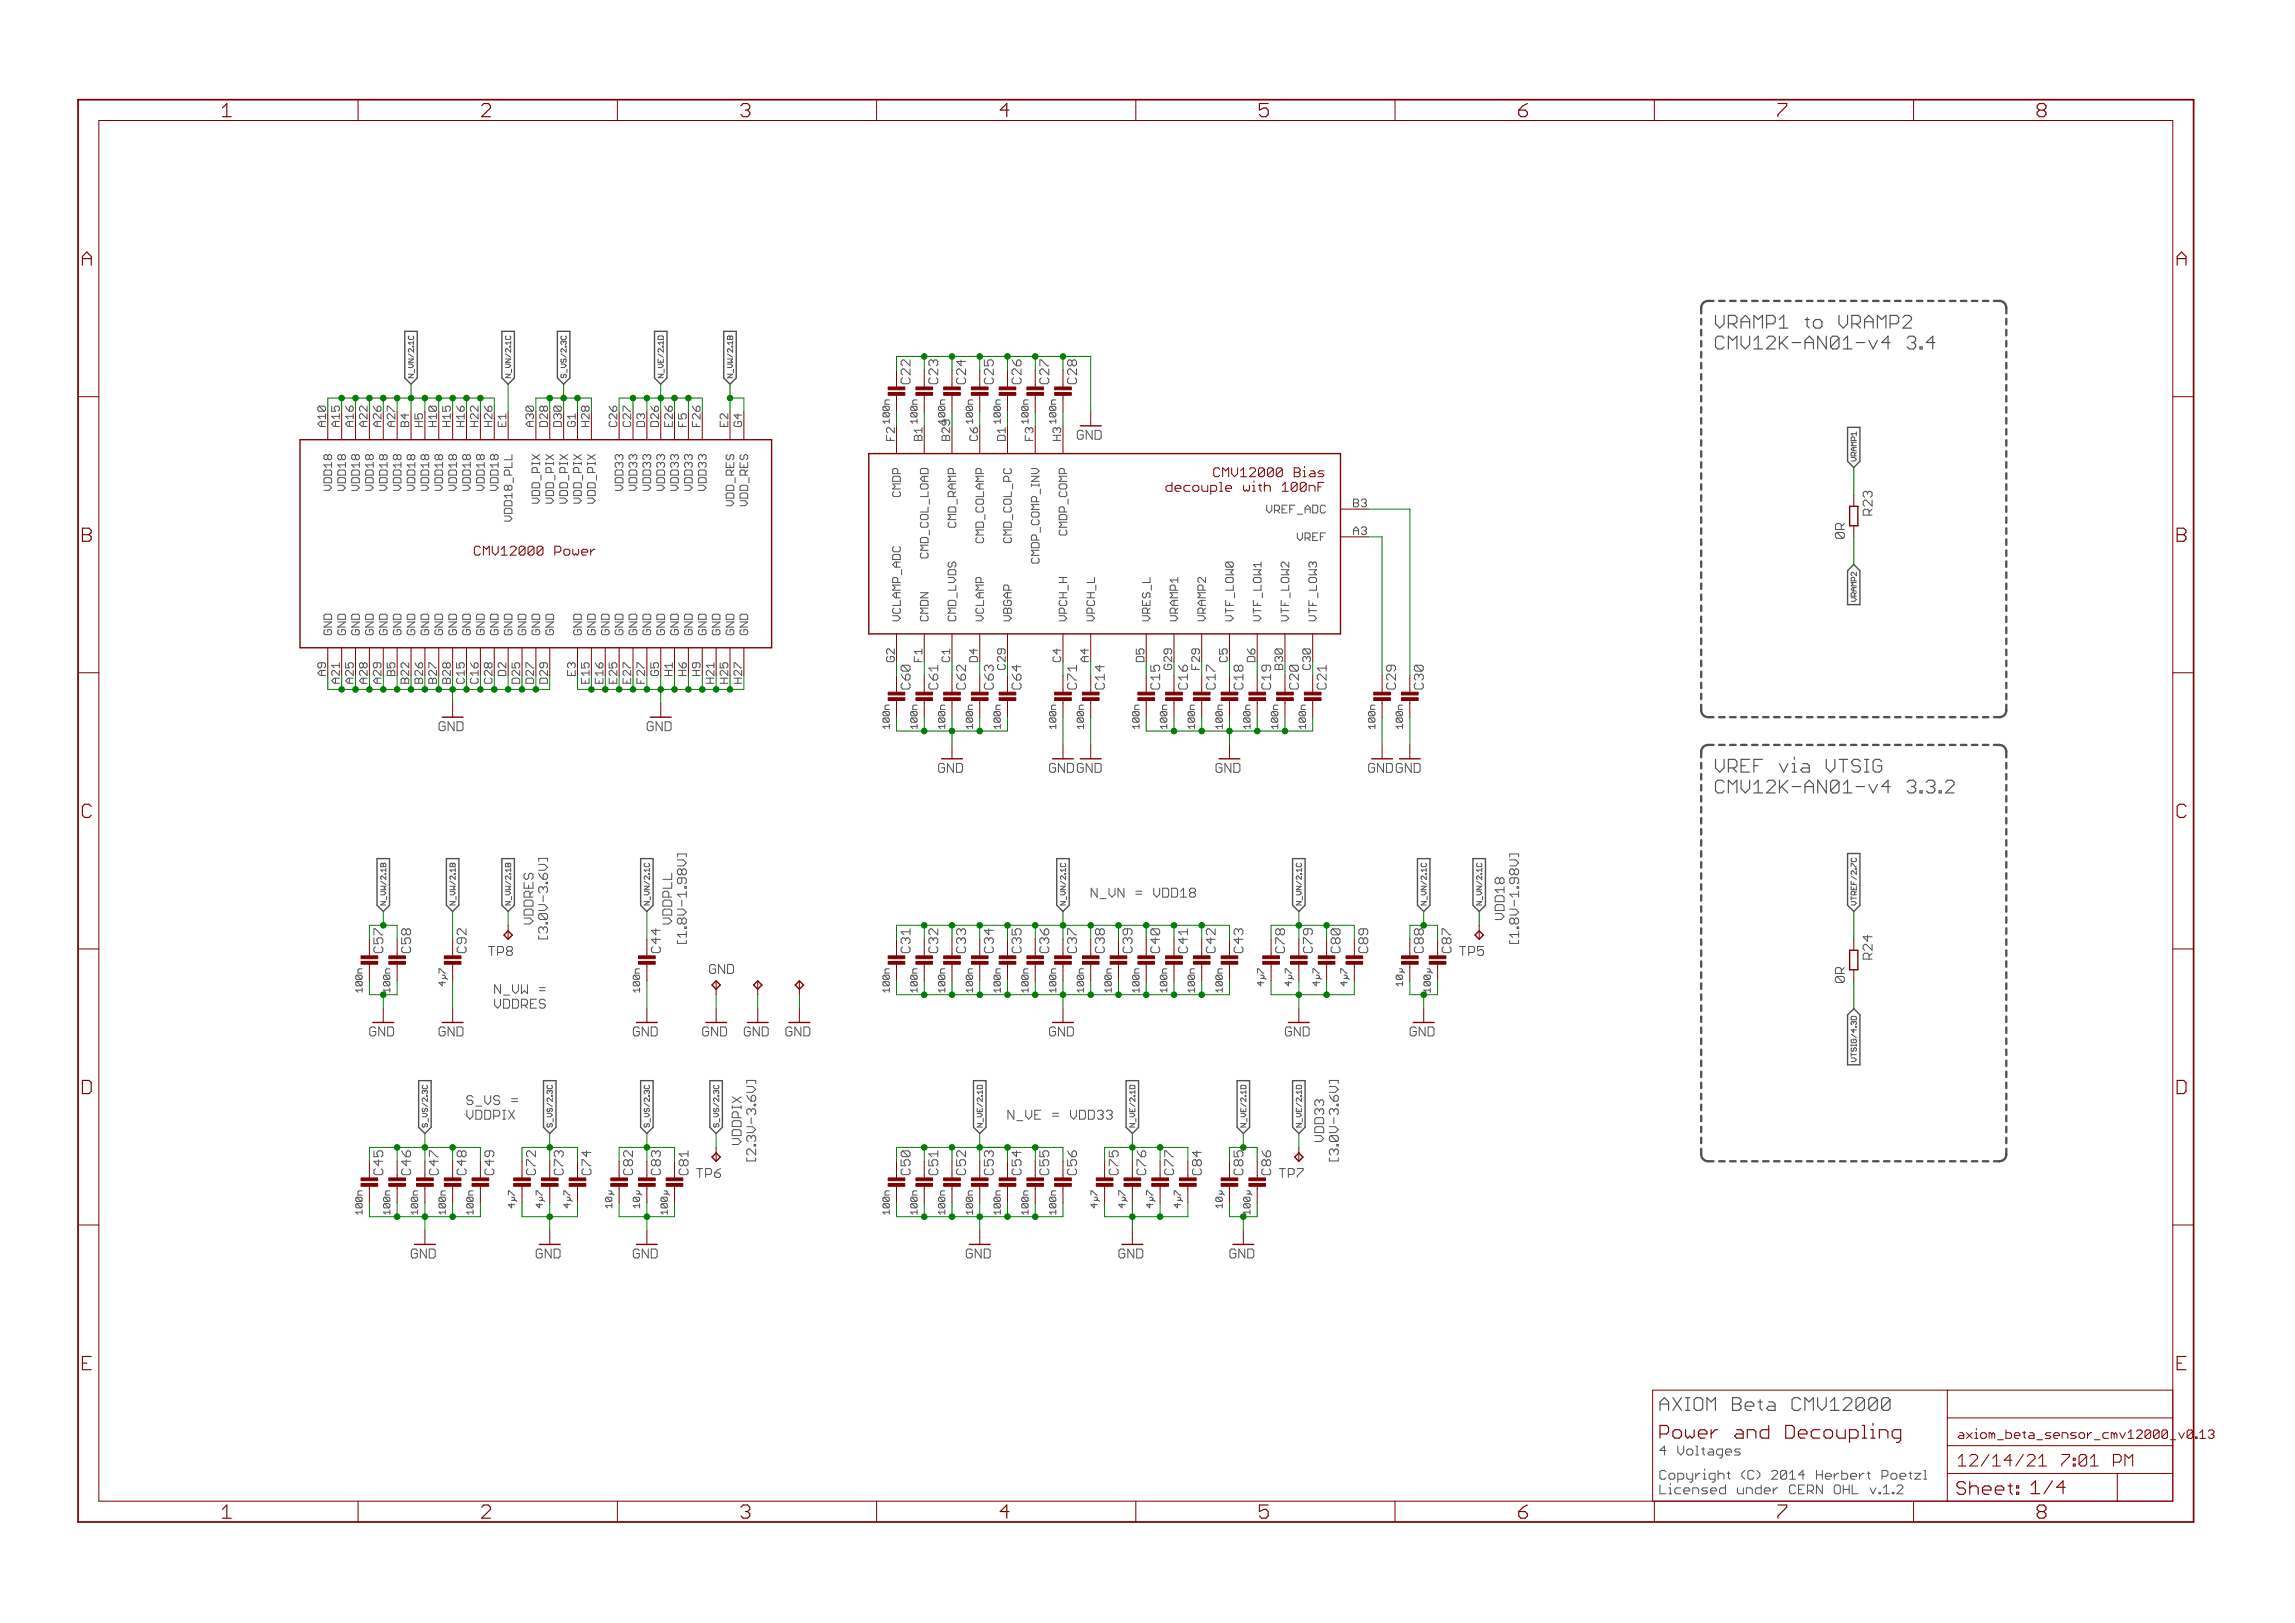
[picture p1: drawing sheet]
<svg xmlns="http://www.w3.org/2000/svg" width="420mm" height="297mm" viewBox="0 0 420 297" stroke-linecap="round" stroke-linejoin="round" font-family="sans-serif">
<defs><g id="words">
<g font-size="3.7" fill="#800000">
<text x="41.3" y="21.4">1</text>
<text x="88.7" y="21.4">2</text>
<text x="136.2" y="21.4">3</text>
<text x="183.7" y="21.4">4</text>
<text x="231.1" y="21.4">5</text>
<text x="278.6" y="21.4">6</text>
<text x="326" y="21.4">7</text>
<text x="373.5" y="21.4">8</text>
<text x="15.6" y="48.6">A</text>
<text x="399.1" y="48.6">A</text>
<text x="15.6" y="99.2">B</text>
<text x="399.1" y="99.2">B</text>
<text x="15.6" y="149.7">C</text>
<text x="399.1" y="149.7">C</text>
<text x="15.6" y="200.2">D</text>
<text x="399.1" y="200.2">D</text>
<text x="15.6" y="250.8">E</text>
<text x="399.1" y="250.8">E</text>
<text x="41.3" y="277.9">1</text>
<text x="88.7" y="277.9">2</text>
<text x="136.2" y="277.9">3</text>
<text x="183.7" y="277.9">4</text>
<text x="231.1" y="277.9">5</text>
<text x="278.6" y="277.9">6</text>
<text x="326" y="277.9">7</text>
<text x="373.5" y="277.9">8</text>
</g>
<g font-size="3.6" fill="#505050">
<text x="314.5" y="60.2">VRAMP1 to VRAMP2</text>
<text x="314.5" y="64">CMV12K-AN01-v4</text>
<text x="346.9" y="64">3.4</text>
<text x="314.5" y="141.4">VREF via VTSIG</text>
<text x="314.5" y="145.2">CMV12K-AN01-v4</text>
<text x="346.9" y="145.2">3.3.2</text>
<text x="304.4" y="258.2">AXIOM Beta CMV12000</text>
</g>
<g font-size="3.6" fill="#800000">
<text x="304.4" y="263.3">Power and Decoup</text>
<text x="338.9" y="263.3">ling</text>
<text x="358.7" y="273.6">Sheet: 1/4</text>
</g>
<g font-size="3.2" fill="#800000">
<text x="359" y="268.4">12/14/21</text>
<text x="376.5" y="268.4">7:01 PM</text>
</g>
<g font-size="2.5" fill="#505050">
<text x="167.2" y="70.3" transform="rotate(-90 167.2 70.3)">C22</text>
<text x="172.3" y="70.3" transform="rotate(-90 172.3 70.3)">C23</text>
<text x="177.4" y="70.3" transform="rotate(-90 177.4 70.3)">C24</text>
<text x="182.5" y="70.3" transform="rotate(-90 182.5 70.3)">C25</text>
<text x="187.5" y="70.3" transform="rotate(-90 187.5 70.3)">C26</text>
<text x="192.6" y="70.3" transform="rotate(-90 192.6 70.3)">C27</text>
<text x="197.7" y="70.3" transform="rotate(-90 197.7 70.3)">C28</text>
<text x="343.3" y="94.1" transform="rotate(-90 343.3 94.1)">R23</text>
<text x="338.3" y="98.5" transform="rotate(-90 338.3 98.5)">0R</text>
<text x="167.2" y="126.2" transform="rotate(-90 167.2 126.2)">C60</text>
<text x="172.3" y="126.2" transform="rotate(-90 172.3 126.2)">C61</text>
<text x="177.4" y="126.2" transform="rotate(-90 177.4 126.2)">C62</text>
<text x="182.5" y="126.2" transform="rotate(-90 182.5 126.2)">C63</text>
<text x="187.5" y="126.2" transform="rotate(-90 187.5 126.2)">C64</text>
<text x="197.7" y="126.2" transform="rotate(-90 197.7 126.2)">C71</text>
<text x="202.8" y="126.2" transform="rotate(-90 202.8 126.2)">C14</text>
<text x="212.9" y="126.2" transform="rotate(-90 212.9 126.2)">C15</text>
<text x="218" y="126.2" transform="rotate(-90 218 126.2)">C16</text>
<text x="223.1" y="126.2" transform="rotate(-90 223.1 126.2)">C17</text>
<text x="228.2" y="126.2" transform="rotate(-90 228.2 126.2)">C18</text>
<text x="233.2" y="126.2" transform="rotate(-90 233.2 126.2)">C19</text>
<text x="238.3" y="126.2" transform="rotate(-90 238.3 126.2)">C20</text>
<text x="243.4" y="126.2" transform="rotate(-90 243.4 126.2)">C21</text>
<text x="256.1" y="126.2" transform="rotate(-90 256.1 126.2)">C29</text>
<text x="261.2" y="126.2" transform="rotate(-90 261.2 126.2)">C30</text>
<text x="200.2" y="164.3">N_VN = VDD18</text>
<text x="98.2" y="168.8" transform="rotate(-90 98.2 168.8)">VDDRES</text>
<text x="100.9" y="172.5" transform="rotate(-90 100.9 172.5)">[3.0V-3.6V]</text>
<text x="123.6" y="168.8" transform="rotate(-90 123.6 168.8)">VDDPLL</text>
<text x="126.3" y="173.3" transform="rotate(-90 126.3 173.3)">[1.8V-1.98V]</text>
<text x="276" y="168" transform="rotate(-90 276 168)">VDD18</text>
<text x="278.6" y="173.3" transform="rotate(-90 278.6 173.3)">[1.8V-1.98V]</text>
<text x="70.7" y="174.4" transform="rotate(-90 70.7 174.4)">C57</text>
<text x="75.8" y="174.4" transform="rotate(-90 75.8 174.4)">C58</text>
<text x="85.9" y="174.4" transform="rotate(-90 85.9 174.4)">C92</text>
<text x="90.3" y="174.9">TP8</text>
<text x="121.5" y="174.4" transform="rotate(-90 121.5 174.4)">C44</text>
<text x="130.4" y="178.2">GND</text>
<text x="167.2" y="174.4" transform="rotate(-90 167.2 174.4)">C31</text>
<text x="172.3" y="174.4" transform="rotate(-90 172.3 174.4)">C32</text>
<text x="177.4" y="174.4" transform="rotate(-90 177.4 174.4)">C33</text>
<text x="182.5" y="174.4" transform="rotate(-90 182.5 174.4)">C34</text>
<text x="187.5" y="174.4" transform="rotate(-90 187.5 174.4)">C35</text>
<text x="192.6" y="174.4" transform="rotate(-90 192.6 174.4)">C36</text>
<text x="197.7" y="174.4" transform="rotate(-90 197.7 174.4)">C37</text>
<text x="202.8" y="174.4" transform="rotate(-90 202.8 174.4)">C38</text>
<text x="207.9" y="174.4" transform="rotate(-90 207.9 174.4)">C39</text>
<text x="212.9" y="174.4" transform="rotate(-90 212.9 174.4)">C40</text>
<text x="218" y="174.4" transform="rotate(-90 218 174.4)">C41</text>
<text x="223.1" y="174.4" transform="rotate(-90 223.1 174.4)">C42</text>
<text x="228.2" y="174.4" transform="rotate(-90 228.2 174.4)">C43</text>
<text x="235.8" y="174.4" transform="rotate(-90 235.8 174.4)">C78</text>
<text x="240.9" y="174.4" transform="rotate(-90 240.9 174.4)">C79</text>
<text x="245.9" y="174.4" transform="rotate(-90 245.9 174.4)">C80</text>
<text x="251" y="174.4" transform="rotate(-90 251 174.4)">C89</text>
<text x="261.2" y="174.4" transform="rotate(-90 261.2 174.4)">C88</text>
<text x="266.3" y="174.4" transform="rotate(-90 266.3 174.4)">C87</text>
<text x="268.1" y="174.9">TP5</text>
<text x="338.3" y="179.7" transform="rotate(-90 338.3 179.7)">0R</text>
<text x="343.3" y="175.4" transform="rotate(-90 343.3 175.4)">R24</text>
<text x="91" y="181.9">N_VW =</text>
<text x="91" y="184.6">VDDRES</text>
<text x="85.9" y="202.2">S_VS =</text>
<text x="85.9" y="204.9">VDDPIX</text>
<text x="136.3" y="209.4" transform="rotate(-90 136.3 209.4)">VDDPIX</text>
<text x="185" y="204.9">N_VE = VDD33</text>
<text x="243" y="208.7" transform="rotate(-90 243 208.7)">VDD33</text>
<text x="70.7" y="215.1" transform="rotate(-90 70.7 215.1)">C45</text>
<text x="75.8" y="215.1" transform="rotate(-90 75.8 215.1)">C46</text>
<text x="80.9" y="215.1" transform="rotate(-90 80.9 215.1)">C47</text>
<text x="85.9" y="215.1" transform="rotate(-90 85.9 215.1)">C48</text>
<text x="91" y="215.1" transform="rotate(-90 91 215.1)">C49</text>
<text x="98.6" y="215.1" transform="rotate(-90 98.6 215.1)">C72</text>
<text x="103.7" y="215.1" transform="rotate(-90 103.7 215.1)">C73</text>
<text x="108.8" y="215.1" transform="rotate(-90 108.8 215.1)">C74</text>
<text x="116.4" y="215.1" transform="rotate(-90 116.4 215.1)">C82</text>
<text x="121.5" y="215.1" transform="rotate(-90 121.5 215.1)">C83</text>
<text x="126.6" y="215.1" transform="rotate(-90 126.6 215.1)">C81</text>
<text x="128.4" y="215.6">TP6</text>
<text x="139" y="213.2" transform="rotate(-90 139 213.2)">[2.3V-3.6V]</text>
<text x="167.2" y="215.1" transform="rotate(-90 167.2 215.1)">C50</text>
<text x="172.3" y="215.1" transform="rotate(-90 172.3 215.1)">C51</text>
<text x="177.4" y="215.1" transform="rotate(-90 177.4 215.1)">C52</text>
<text x="182.5" y="215.1" transform="rotate(-90 182.5 215.1)">C53</text>
<text x="187.5" y="215.1" transform="rotate(-90 187.5 215.1)">C54</text>
<text x="192.6" y="215.1" transform="rotate(-90 192.6 215.1)">C55</text>
<text x="197.7" y="215.1" transform="rotate(-90 197.7 215.1)">C56</text>
<text x="205.3" y="215.1" transform="rotate(-90 205.3 215.1)">C75</text>
<text x="210.4" y="215.1" transform="rotate(-90 210.4 215.1)">C76</text>
<text x="215.5" y="215.1" transform="rotate(-90 215.5 215.1)">C77</text>
<text x="220.6" y="215.1" transform="rotate(-90 220.6 215.1)">C84</text>
<text x="228.2" y="215.1" transform="rotate(-90 228.2 215.1)">C85</text>
<text x="233.2" y="215.1" transform="rotate(-90 233.2 215.1)">C86</text>
<text x="235.1" y="215.6">TP7</text>
<text x="245.6" y="213.2" transform="rotate(-90 245.6 213.2)">[3.0V-3.6V]</text>
<text x="304.4" y="266.4">4 Voltages</text>
<text x="304.4" y="270.8">Copyright (C) 2014 Herbert Poetzl</text>
<text x="304.4" y="273.5">Licensed under CERN OHL v.1.2</text>
</g>
<g font-size="2.5" fill="#800000">
<text x="197.7" y="80.5">GND</text>
<text x="214.9" y="90">decouple with 100nF</text>
<text x="223.9" y="87.3">CMV12000 Bias</text>
<text x="88.1" y="101.7">CMV12000 Power</text>
<text x="80.9" y="133.8">GND</text>
<text x="119" y="133.8">GND</text>
<text x="172.3" y="141.4">GND</text>
<text x="192.6" y="141.4">GND GND</text>
<text x="223.1" y="141.4">GND</text>
<text x="251" y="141.4">GND GND</text>
<text x="68.2" y="189.7">GND</text>
<text x="80.9" y="189.7">GND</text>
<text x="116.4" y="189.7">GND</text>
<text x="129.1" y="189.7">GND</text>
<text x="136.7" y="189.7">GND</text>
<text x="144.4" y="189.7">GND</text>
<text x="192.6" y="189.7">GND</text>
<text x="235.8" y="189.7">GND</text>
<text x="258.6" y="189.7">GND</text>
<text x="75.8" y="230.3">GND</text>
<text x="98.6" y="230.3">GND</text>
<text x="116.4" y="230.3">GND</text>
<text x="177.4" y="230.3">GND</text>
<text x="205.3" y="230.3">GND</text>
<text x="225.6" y="230.3">GND</text>
</g>
<text font-size="2.3" fill="#800000" x="359" y="263.3">axiom_beta_sensor_cmv12000_v0.13</text>
<g font-size="2.1" fill="#505050">
<text x="60.2" y="78.1" transform="rotate(-90 60.2 78.1)">A10</text>
<text x="62.7" y="78.1" transform="rotate(-90 62.7 78.1)">A15</text>
<text x="65.3" y="78.1" transform="rotate(-90 65.3 78.1)">A16</text>
<text x="67.8" y="78.1" transform="rotate(-90 67.8 78.1)">A22</text>
<text x="70.4" y="78.1" transform="rotate(-90 70.4 78.1)">A26</text>
<text x="72.9" y="78.1" transform="rotate(-90 72.9 78.1)">A27</text>
<text x="75.4" y="78.1" transform="rotate(-90 75.4 78.1)">B4</text>
<text x="78" y="78.1" transform="rotate(-90 78 78.1)">H5</text>
<text x="80.5" y="78.1" transform="rotate(-90 80.5 78.1)">H10</text>
<text x="83.1" y="78.1" transform="rotate(-90 83.1 78.1)">H15</text>
<text x="85.6" y="78.1" transform="rotate(-90 85.6 78.1)">H16</text>
<text x="88.1" y="78.1" transform="rotate(-90 88.1 78.1)">H22</text>
<text x="90.7" y="78.1" transform="rotate(-90 90.7 78.1)">H26</text>
<text x="93.2" y="78.1" transform="rotate(-90 93.2 78.1)">E1</text>
<text x="98.3" y="78.1" transform="rotate(-90 98.3 78.1)">A30</text>
<text x="100.8" y="78.1" transform="rotate(-90 100.8 78.1)">D28</text>
<text x="103.4" y="78.1" transform="rotate(-90 103.4 78.1)">D30</text>
<text x="105.9" y="78.1" transform="rotate(-90 105.9 78.1)">G1</text>
<text x="108.4" y="78.1" transform="rotate(-90 108.4 78.1)">H28</text>
<text x="113.5" y="78.1" transform="rotate(-90 113.5 78.1)">C26</text>
<text x="116.1" y="78.1" transform="rotate(-90 116.1 78.1)">C27</text>
<text x="118.6" y="78.1" transform="rotate(-90 118.6 78.1)">D3</text>
<text x="121.1" y="78.1" transform="rotate(-90 121.1 78.1)">D26</text>
<text x="123.7" y="78.1" transform="rotate(-90 123.7 78.1)">E26</text>
<text x="126.2" y="78.1" transform="rotate(-90 126.2 78.1)">F5</text>
<text x="128.8" y="78.1" transform="rotate(-90 128.8 78.1)">F26</text>
<text x="133.8" y="78.1" transform="rotate(-90 133.8 78.1)">E2</text>
<text x="136.4" y="78.1" transform="rotate(-90 136.4 78.1)">G4</text>
<text x="164.3" y="80.7" transform="rotate(-90 164.3 80.7)">F2</text>
<text x="169.4" y="80.7" transform="rotate(-90 169.4 80.7)">B1</text>
<text x="174.5" y="80.7" transform="rotate(-90 174.5 80.7)">B29</text>
<text x="179.6" y="80.7" transform="rotate(-90 179.6 80.7)">C6</text>
<text x="184.6" y="80.7" transform="rotate(-90 184.6 80.7)">D1</text>
<text x="189.7" y="80.7" transform="rotate(-90 189.7 80.7)">F3</text>
<text x="194.8" y="80.7" transform="rotate(-90 194.8 80.7)">H3</text>
<text x="61.3" y="89.3" transform="rotate(-90 61.3 89.3)">VDD18</text>
<text x="63.9" y="89.3" transform="rotate(-90 63.9 89.3)">VDD18</text>
<text x="66.4" y="89.3" transform="rotate(-90 66.4 89.3)">VDD18</text>
<text x="68.9" y="89.3" transform="rotate(-90 68.9 89.3)">VDD18</text>
<text x="71.5" y="89.3" transform="rotate(-90 71.5 89.3)">VDD18</text>
<text x="74" y="89.3" transform="rotate(-90 74 89.3)">VDD18</text>
<text x="76.6" y="89.3" transform="rotate(-90 76.6 89.3)">VDD18</text>
<text x="79.1" y="89.3" transform="rotate(-90 79.1 89.3)">VDD18</text>
<text x="81.6" y="89.3" transform="rotate(-90 81.6 89.3)">VDD18</text>
<text x="84.2" y="89.3" transform="rotate(-90 84.2 89.3)">VDD18</text>
<text x="86.7" y="89.3" transform="rotate(-90 86.7 89.3)">VDD18</text>
<text x="89.3" y="89.3" transform="rotate(-90 89.3 89.3)">VDD18</text>
<text x="91.8" y="89.3" transform="rotate(-90 91.8 89.3)">VDD18</text>
<text x="114.6" y="89.3" transform="rotate(-90 114.6 89.3)">VDD33</text>
<text x="117.2" y="89.3" transform="rotate(-90 117.2 89.3)">VDD33</text>
<text x="119.7" y="89.3" transform="rotate(-90 119.7 89.3)">VDD33</text>
<text x="122.3" y="89.3" transform="rotate(-90 122.3 89.3)">VDD33</text>
<text x="124.8" y="89.3" transform="rotate(-90 124.8 89.3)">VDD33</text>
<text x="127.3" y="89.3" transform="rotate(-90 127.3 89.3)">VDD33</text>
<text x="129.9" y="89.3" transform="rotate(-90 129.9 89.3)">VDD33</text>
<text x="94.3" y="94.4" transform="rotate(-90 94.3 94.4)">VDD18_PLL</text>
<text x="99.4" y="91.8" transform="rotate(-90 99.4 91.8)">VDD_PIX</text>
<text x="101.9" y="91.8" transform="rotate(-90 101.9 91.8)">VDD_PIX</text>
<text x="104.5" y="91.8" transform="rotate(-90 104.5 91.8)">VDD_PIX</text>
<text x="107" y="91.8" transform="rotate(-90 107 91.8)">VDD_PIX</text>
<text x="109.6" y="91.8" transform="rotate(-90 109.6 91.8)">VDD_PIX</text>
<text x="135" y="91.8" transform="rotate(-90 135 91.8)">VDD_RES</text>
<text x="137.5" y="91.8" transform="rotate(-90 137.5 91.8)">VDD_RES</text>
<text x="165.4" y="90.5" transform="rotate(-90 165.4 90.5)">CMDP</text>
<text x="175.6" y="95.7" transform="rotate(-90 175.6 95.7)">CMD_RAMP</text>
<text x="233.3" y="93.9">VREF_ADC</text>
<text x="248.3" y="92.8">B3</text>
<text x="170.5" y="100.8" transform="rotate(-90 170.5 100.8)">CMD_COL_LOAD</text>
<text x="180.7" y="98.3" transform="rotate(-90 180.7 98.3)">CMD_COLAMP</text>
<text x="185.8" y="98.3" transform="rotate(-90 185.8 98.3)">CMD_COL_PC</text>
<text x="195.9" y="97" transform="rotate(-90 195.9 97)">CMDP_COMP</text>
<text x="238.4" y="99">VREF</text>
<text x="248.3" y="97.9">A3</text>
<text x="190.8" y="102.1" transform="rotate(-90 190.8 102.1)">CMDP_COMP_INV</text>
<text x="165.4" y="113.7" transform="rotate(-90 165.4 113.7)">VCLAMP_ADC</text>
<text x="170.5" y="113.7" transform="rotate(-90 170.5 113.7)">CMDN</text>
<text x="175.6" y="113.7" transform="rotate(-90 175.6 113.7)">CMD_LVDS</text>
<text x="180.7" y="113.7" transform="rotate(-90 180.7 113.7)">VCLAMP</text>
<text x="185.8" y="113.7" transform="rotate(-90 185.8 113.7)">VBGAP</text>
<text x="195.9" y="113.7" transform="rotate(-90 195.9 113.7)">VPCH_H</text>
<text x="201" y="113.7" transform="rotate(-90 201 113.7)">VPCH_L</text>
<text x="211.2" y="113.7" transform="rotate(-90 211.2 113.7)">VRES_L</text>
<text x="216.2" y="113.7" transform="rotate(-90 216.2 113.7)">VRAMP1</text>
<text x="221.3" y="113.7" transform="rotate(-90 221.3 113.7)">VRAMP2</text>
<text x="226.4" y="113.7" transform="rotate(-90 226.4 113.7)">VTF_LOW0</text>
<text x="231.5" y="113.7" transform="rotate(-90 231.5 113.7)">VTF_LOW1</text>
<text x="236.6" y="113.7" transform="rotate(-90 236.6 113.7)">VTF_LOW2</text>
<text x="241.6" y="113.7" transform="rotate(-90 241.6 113.7)">VTF_LOW3</text>
<text x="61.3" y="116.2" transform="rotate(-90 61.3 116.2)">GND</text>
<text x="63.9" y="116.2" transform="rotate(-90 63.9 116.2)">GND</text>
<text x="66.4" y="116.2" transform="rotate(-90 66.4 116.2)">GND</text>
<text x="68.9" y="116.2" transform="rotate(-90 68.9 116.2)">GND</text>
<text x="71.5" y="116.2" transform="rotate(-90 71.5 116.2)">GND</text>
<text x="74" y="116.2" transform="rotate(-90 74 116.2)">GND</text>
<text x="76.6" y="116.2" transform="rotate(-90 76.6 116.2)">GND</text>
<text x="79.1" y="116.2" transform="rotate(-90 79.1 116.2)">GND</text>
<text x="81.6" y="116.2" transform="rotate(-90 81.6 116.2)">GND</text>
<text x="84.2" y="116.2" transform="rotate(-90 84.2 116.2)">GND</text>
<text x="86.7" y="116.2" transform="rotate(-90 86.7 116.2)">GND</text>
<text x="89.2" y="116.2" transform="rotate(-90 89.2 116.2)">GND</text>
<text x="91.8" y="116.2" transform="rotate(-90 91.8 116.2)">GND</text>
<text x="94.3" y="116.2" transform="rotate(-90 94.3 116.2)">GND</text>
<text x="96.9" y="116.2" transform="rotate(-90 96.9 116.2)">GND</text>
<text x="99.4" y="116.2" transform="rotate(-90 99.4 116.2)">GND</text>
<text x="101.9" y="116.2" transform="rotate(-90 101.9 116.2)">GND</text>
<text x="107" y="116.2" transform="rotate(-90 107 116.2)">GND</text>
<text x="109.6" y="116.2" transform="rotate(-90 109.6 116.2)">GND</text>
<text x="112.1" y="116.2" transform="rotate(-90 112.1 116.2)">GND</text>
<text x="114.6" y="116.2" transform="rotate(-90 114.6 116.2)">GND</text>
<text x="117.2" y="116.2" transform="rotate(-90 117.2 116.2)">GND</text>
<text x="119.7" y="116.2" transform="rotate(-90 119.7 116.2)">GND</text>
<text x="122.3" y="116.2" transform="rotate(-90 122.3 116.2)">GND</text>
<text x="124.8" y="116.2" transform="rotate(-90 124.8 116.2)">GND</text>
<text x="127.3" y="116.2" transform="rotate(-90 127.3 116.2)">GND</text>
<text x="129.9" y="116.2" transform="rotate(-90 129.9 116.2)">GND</text>
<text x="132.4" y="116.2" transform="rotate(-90 132.4 116.2)">GND</text>
<text x="135" y="116.2" transform="rotate(-90 135 116.2)">GND</text>
<text x="137.5" y="116.2" transform="rotate(-90 137.5 116.2)">GND</text>
<text x="60.2" y="123.5" transform="rotate(-90 60.2 123.5)">A9</text>
<text x="62.7" y="124.8" transform="rotate(-90 62.7 124.8)">A21</text>
<text x="65.3" y="124.8" transform="rotate(-90 65.3 124.8)">A25</text>
<text x="67.8" y="124.8" transform="rotate(-90 67.8 124.8)">A28</text>
<text x="70.4" y="124.8" transform="rotate(-90 70.4 124.8)">A29</text>
<text x="72.9" y="123.5" transform="rotate(-90 72.9 123.5)">B5</text>
<text x="75.4" y="124.8" transform="rotate(-90 75.4 124.8)">B22</text>
<text x="78" y="124.8" transform="rotate(-90 78 124.8)">B26</text>
<text x="80.5" y="124.8" transform="rotate(-90 80.5 124.8)">B27</text>
<text x="83.1" y="124.8" transform="rotate(-90 83.1 124.8)">B28</text>
<text x="85.6" y="124.8" transform="rotate(-90 85.6 124.8)">C15</text>
<text x="88.1" y="124.8" transform="rotate(-90 88.1 124.8)">C16</text>
<text x="90.7" y="124.8" transform="rotate(-90 90.7 124.8)">C28</text>
<text x="93.2" y="123.5" transform="rotate(-90 93.2 123.5)">D2</text>
<text x="95.8" y="124.8" transform="rotate(-90 95.8 124.8)">D25</text>
<text x="98.3" y="124.8" transform="rotate(-90 98.3 124.8)">D27</text>
<text x="100.8" y="124.8" transform="rotate(-90 100.8 124.8)">D29</text>
<text x="105.9" y="123.5" transform="rotate(-90 105.9 123.5)">E3</text>
<text x="108.4" y="124.8" transform="rotate(-90 108.4 124.8)">E15</text>
<text x="111" y="124.8" transform="rotate(-90 111 124.8)">E16</text>
<text x="113.5" y="124.8" transform="rotate(-90 113.5 124.8)">E25</text>
<text x="116.1" y="124.8" transform="rotate(-90 116.1 124.8)">E27</text>
<text x="118.6" y="124.8" transform="rotate(-90 118.6 124.8)">F27</text>
<text x="121.1" y="123.5" transform="rotate(-90 121.1 123.5)">G5</text>
<text x="123.7" y="123.5" transform="rotate(-90 123.7 123.5)">H1</text>
<text x="126.2" y="123.5" transform="rotate(-90 126.2 123.5)">H6</text>
<text x="128.8" y="123.5" transform="rotate(-90 128.8 123.5)">H9</text>
<text x="131.3" y="124.8" transform="rotate(-90 131.3 124.8)">H21</text>
<text x="133.8" y="124.8" transform="rotate(-90 133.8 124.8)">H25</text>
<text x="136.4" y="124.8" transform="rotate(-90 136.4 124.8)">H27</text>
<text x="164.3" y="120.9" transform="rotate(-90 164.3 120.9)">G2</text>
<text x="169.4" y="120.9" transform="rotate(-90 169.4 120.9)">F1</text>
<text x="174.5" y="120.9" transform="rotate(-90 174.5 120.9)">C1</text>
<text x="179.6" y="120.9" transform="rotate(-90 179.6 120.9)">D4</text>
<text x="184.6" y="122.2" transform="rotate(-90 184.6 122.2)">C29</text>
<text x="194.8" y="120.9" transform="rotate(-90 194.8 120.9)">C4</text>
<text x="199.9" y="120.9" transform="rotate(-90 199.9 120.9)">A4</text>
<text x="210" y="120.9" transform="rotate(-90 210 120.9)">D5</text>
<text x="215.1" y="122.2" transform="rotate(-90 215.1 122.2)">G29</text>
<text x="220.2" y="122.2" transform="rotate(-90 220.2 122.2)">F29</text>
<text x="225.3" y="120.9" transform="rotate(-90 225.3 120.9)">C5</text>
<text x="230.4" y="120.9" transform="rotate(-90 230.4 120.9)">D6</text>
<text x="235.4" y="122.2" transform="rotate(-90 235.4 122.2)">B30</text>
<text x="240.5" y="122.2" transform="rotate(-90 240.5 122.2)">C30</text>
</g>
<g font-size="1.8" fill="#505050">
<text x="163.4" y="77.2" transform="rotate(-90 163.4 77.2)">100n</text>
<text x="168.5" y="77.2" transform="rotate(-90 168.5 77.2)">100n</text>
<text x="173.6" y="77.2" transform="rotate(-90 173.6 77.2)">100n</text>
<text x="178.6" y="77.2" transform="rotate(-90 178.6 77.2)">100n</text>
<text x="183.7" y="77.2" transform="rotate(-90 183.7 77.2)">100n</text>
<text x="188.8" y="77.2" transform="rotate(-90 188.8 77.2)">100n</text>
<text x="193.9" y="77.2" transform="rotate(-90 193.9 77.2)">100n</text>
<text x="163.4" y="133" transform="rotate(-90 163.4 133)">100n</text>
<text x="168.5" y="133" transform="rotate(-90 168.5 133)">100n</text>
<text x="173.6" y="133" transform="rotate(-90 173.6 133)">100n</text>
<text x="178.6" y="133" transform="rotate(-90 178.6 133)">100n</text>
<text x="183.7" y="133" transform="rotate(-90 183.7 133)">100n</text>
<text x="193.9" y="133" transform="rotate(-90 193.9 133)">100n</text>
<text x="199" y="133" transform="rotate(-90 199 133)">100n</text>
<text x="209.1" y="133" transform="rotate(-90 209.1 133)">100n</text>
<text x="214.2" y="133" transform="rotate(-90 214.2 133)">100n</text>
<text x="219.3" y="133" transform="rotate(-90 219.3 133)">100n</text>
<text x="224.4" y="133" transform="rotate(-90 224.4 133)">100n</text>
<text x="229.4" y="133" transform="rotate(-90 229.4 133)">100n</text>
<text x="234.5" y="133" transform="rotate(-90 234.5 133)">100n</text>
<text x="239.6" y="133" transform="rotate(-90 239.6 133)">100n</text>
<text x="252.3" y="133" transform="rotate(-90 252.3 133)">100n</text>
<text x="257.4" y="133" transform="rotate(-90 257.4 133)">100n</text>
<text x="66.9" y="181.3" transform="rotate(-90 66.9 181.3)">100n</text>
<text x="72" y="181.3" transform="rotate(-90 72 181.3)">100n</text>
<text x="117.7" y="181.3" transform="rotate(-90 117.7 181.3)">100n</text>
<text x="163.4" y="181.3" transform="rotate(-90 163.4 181.3)">100n</text>
<text x="168.5" y="181.3" transform="rotate(-90 168.5 181.3)">100n</text>
<text x="173.6" y="181.3" transform="rotate(-90 173.6 181.3)">100n</text>
<text x="178.6" y="181.3" transform="rotate(-90 178.6 181.3)">100n</text>
<text x="183.7" y="181.3" transform="rotate(-90 183.7 181.3)">100n</text>
<text x="188.8" y="181.3" transform="rotate(-90 188.8 181.3)">100n</text>
<text x="193.9" y="181.3" transform="rotate(-90 193.9 181.3)">100n</text>
<text x="199" y="181.3" transform="rotate(-90 199 181.3)">100n</text>
<text x="204" y="181.3" transform="rotate(-90 204 181.3)">100n</text>
<text x="209.1" y="181.3" transform="rotate(-90 209.1 181.3)">100n</text>
<text x="214.2" y="181.3" transform="rotate(-90 214.2 181.3)">100n</text>
<text x="219.3" y="181.3" transform="rotate(-90 219.3 181.3)">100n</text>
<text x="224.4" y="181.3" transform="rotate(-90 224.4 181.3)">100n</text>
<text x="66.9" y="221.9" transform="rotate(-90 66.9 221.9)">100n</text>
<text x="72" y="221.9" transform="rotate(-90 72 221.9)">100n</text>
<text x="77.1" y="221.9" transform="rotate(-90 77.1 221.9)">100n</text>
<text x="82.1" y="221.9" transform="rotate(-90 82.1 221.9)">100n</text>
<text x="87.2" y="221.9" transform="rotate(-90 87.2 221.9)">100n</text>
<text x="163.4" y="221.9" transform="rotate(-90 163.4 221.9)">100n</text>
<text x="168.5" y="221.9" transform="rotate(-90 168.5 221.9)">100n</text>
<text x="173.6" y="221.9" transform="rotate(-90 173.6 221.9)">100n</text>
<text x="178.6" y="221.9" transform="rotate(-90 178.6 221.9)">100n</text>
<text x="183.7" y="221.9" transform="rotate(-90 183.7 221.9)">100n</text>
<text x="188.8" y="221.9" transform="rotate(-90 188.8 221.9)">100n</text>
<text x="193.9" y="221.9" transform="rotate(-90 193.9 221.9)">100n</text>
</g>
<g font-size="1.8" fill="#800000">
<text x="82.1" y="180.2" transform="rotate(-90 82.1 180.2)">4µ7</text>
<text x="232" y="180.2" transform="rotate(-90 232 180.2)">4µ7</text>
<text x="237.1" y="180.2" transform="rotate(-90 237.1 180.2)">4µ7</text>
<text x="242.1" y="180.2" transform="rotate(-90 242.1 180.2)">4µ7</text>
<text x="247.2" y="180.2" transform="rotate(-90 247.2 180.2)">4µ7</text>
<text x="257.4" y="180.2" transform="rotate(-90 257.4 180.2)">10µ</text>
<text x="262.5" y="181.3" transform="rotate(-90 262.5 181.3)">100µ</text>
<text x="94.8" y="220.8" transform="rotate(-90 94.8 220.8)">4µ7</text>
<text x="99.9" y="220.8" transform="rotate(-90 99.9 220.8)">4µ7</text>
<text x="105" y="220.8" transform="rotate(-90 105 220.8)">4µ7</text>
<text x="112.6" y="220.8" transform="rotate(-90 112.6 220.8)">10µ</text>
<text x="117.7" y="220.8" transform="rotate(-90 117.7 220.8)">10µ</text>
<text x="122.8" y="221.9" transform="rotate(-90 122.8 221.9)">100µ</text>
<text x="201.5" y="220.8" transform="rotate(-90 201.5 220.8)">4µ7</text>
<text x="206.6" y="220.8" transform="rotate(-90 206.6 220.8)">4µ7</text>
<text x="211.7" y="220.8" transform="rotate(-90 211.7 220.8)">4µ7</text>
<text x="216.7" y="220.8" transform="rotate(-90 216.7 220.8)">4µ7</text>
<text x="224.4" y="220.8" transform="rotate(-90 224.4 220.8)">10µ</text>
<text x="229.4" y="221.9" transform="rotate(-90 229.4 221.9)">100µ</text>
</g>
<g font-size="1.4" fill="#505050">
<text x="76.3" y="69.2" transform="rotate(-90 76.3 69.2)">N_VN/2.1C</text>
<text x="94.1" y="69.2" transform="rotate(-90 94.1 69.2)">N_VN/2.1C</text>
<text x="104.2" y="69.2" transform="rotate(-90 104.2 69.2)">S_VS/2.3C</text>
<text x="122" y="69.2" transform="rotate(-90 122 69.2)">N_VE/2.1D</text>
<text x="134.7" y="69.2" transform="rotate(-90 134.7 69.2)">N_VW/2.1B</text>
<text x="340.4" y="84.4" transform="rotate(-90 340.4 84.4)">VRAMP1</text>
<text x="340.4" y="109.5" transform="rotate(-90 340.4 109.5)">VRAMP2</text>
<text x="71.2" y="165.7" transform="rotate(-90 71.2 165.7)">N_VW/2.1B</text>
<text x="83.9" y="165.7" transform="rotate(-90 83.9 165.7)">N_VW/2.1B</text>
<text x="94.1" y="165.7" transform="rotate(-90 94.1 165.7)">N_VW/2.1B</text>
<text x="119.5" y="165.7" transform="rotate(-90 119.5 165.7)">N_VN/2.1C</text>
<text x="195.7" y="165.7" transform="rotate(-90 195.7 165.7)">N_VN/2.1C</text>
<text x="238.8" y="165.7" transform="rotate(-90 238.8 165.7)">N_VN/2.1C</text>
<text x="261.7" y="165.7" transform="rotate(-90 261.7 165.7)">N_VN/2.1C</text>
<text x="271.9" y="165.7" transform="rotate(-90 271.9 165.7)">N_VN/2.1C</text>
<text x="340.4" y="165.7" transform="rotate(-90 340.4 165.7)">VTREF/2.7C</text>
<text x="340.4" y="194.2" transform="rotate(-90 340.4 194.2)">VTSIG/4.3D</text>
<text x="78.8" y="206.3" transform="rotate(-90 78.8 206.3)">S_VS/2.3C</text>
<text x="101.7" y="206.3" transform="rotate(-90 101.7 206.3)">S_VS/2.3C</text>
<text x="119.5" y="206.3" transform="rotate(-90 119.5 206.3)">S_VS/2.3C</text>
<text x="132.2" y="206.3" transform="rotate(-90 132.2 206.3)">S_VS/2.3C</text>
<text x="180.4" y="206.3" transform="rotate(-90 180.4 206.3)">N_VE/2.1D</text>
<text x="208.4" y="206.3" transform="rotate(-90 208.4 206.3)">N_VE/2.1D</text>
<text x="228.7" y="206.3" transform="rotate(-90 228.7 206.3)">N_VE/2.1D</text>
<text x="238.8" y="206.3" transform="rotate(-90 238.8 206.3)">N_VE/2.1D</text>
</g>
</g></defs>
<g fill="none" stroke="#505050" stroke-width=".42">
<path d="M311.4 58.4v1M313.7 55.1a1.95 1.95 0 0 0-2 .4 2.2 2.2 0 0 0-.3 1.9M314.7 55.1h1M316.7 55.1h1.1M318.7 55.1h1.1M320.8 55.1h1M322.8 55.1h1M324.8 55.1h1M326.8 55.1h1M328.8 55.1h1M330.8 55.1h1M332.8 55.1h1"/>
<path d="M334.8 55.1h1.1M336.9 55.1h1M338.9 55.1h1M340.9 55.1h1M342.9 55.1h1M344.9 55.1h1M346.9 55.1h1M348.9 55.1h1M350.9 55.1h1.1M353 55.1h1M355 55.1h1M357 55.1h1"/>
<path d="M359 55.1h1M361 55.1h1M363 55.1h1M365 55.1a1.95 1.95 0 0 1 2 .4 2.2 2.2 0 0 1 .3 1.9M367.3 58.4v1M311.4 60.4v1M311.4 62.4v1M311.4 64.4v1M311.4 66.4v1M311.4 68.5v1M311.4 70.5v1M311.4 72.5v1"/>
<path d="M311.4 74.5v1M311.4 76.5v1M311.4 78.5v1M367.3 60.4v1M367.3 62.4v1M367.3 64.4v1M367.3 66.4v1M367.3 68.5v1M367.3 70.5v1M367.3 72.5v1M367.3 74.5v1M367.3 76.5v1"/>
<path d="M367.3 78.5v1M311.4 80.6v1M311.4 82.6v1M311.4 84.6v1M311.4 86.6v1M311.4 88.6v1M311.4 90.6v1.1M311.4 92.7v1M311.4 94.7v1M311.4 96.7v1M311.4 98.7v1M367.3 80.6v1"/>
<path d="M367.3 82.6v1M367.3 84.6v1M367.3 86.6v1M367.3 88.6v1M367.3 90.6v1.1M367.3 92.7v1M367.3 94.7v1M367.3 96.7v1M367.3 98.7v1M311.4 100.7v1M311.4 102.7v1.1M311.4 104.8v1"/>
<path d="M311.4 106.8v1M311.4 108.8v1M311.4 110.8v1M311.4 112.8v1.1M311.4 114.9v1M311.4 116.9v1M311.4 118.9v1M367.3 100.7v1M367.3 102.7v1.1M367.3 104.8v1M367.3 106.8v1M367.3 108.8v1"/>
<path d="M367.3 110.8v1M367.3 112.8v1.1M367.3 114.9v1M367.3 116.9v1M367.3 118.9v1M311.4 129a1.97 1.97 0 0 0 .5 2 2.1 2.1 0 0 0 1.8 .3M311.4 120.9v1M311.4 122.9v1M311.4 124.9v1.1M311.4 127v1M311.4 139.6v1.1M313.7 136.3a2.01 2.01 0 0 0-2 .5 2.1 2.1 0 0 0-.3 1.8"/>
<path d="M314.7 136.3h1M314.7 131.3h1M316.7 136.3h1.1M316.7 131.3h1.1M318.7 136.3h1.1M318.7 131.3h1.1M320.8 136.3h1M320.8 131.3h1M322.8 136.3h1M322.8 131.3h1M324.8 136.3h1M324.8 131.3h1"/>
<path d="M326.8 136.3h1M326.8 131.3h1M328.8 136.3h1M328.8 131.3h1M330.8 136.3h1M330.8 131.3h1M332.8 136.3h1M332.8 131.3h1M334.8 136.3h1.1M334.8 131.3h1.1M336.9 136.3h1M336.9 131.3h1"/>
<path d="M338.9 136.3h1M338.9 131.3h1M340.9 136.3h1M340.9 131.3h1M342.9 136.3h1M342.9 131.3h1M344.9 136.3h1M344.9 131.3h1M346.9 136.3h1M346.9 131.3h1M348.9 136.3h1M348.9 131.3h1"/>
<path d="M350.9 136.3h1.1M350.9 131.3h1.1M353 136.3h1M353 131.3h1M355 136.3h1M355 131.3h1M357 136.3h1M357 131.3h1M359 136.3h1M359 131.3h1M361 136.3h1M361 131.3h1"/>
<path d="M363 136.3h1M363 131.3h1M365 136.3a2.01 2.01 0 0 1 2 .5 2.1 2.1 0 0 1 .3 1.8M367.3 129a1.97 1.97 0 0 1-.5 2 2.1 2.1 0 0 1-1.8 .3M367.3 120.9v1M367.3 122.9v1M367.3 124.9v1.1M367.3 127v1M367.3 139.6v1.1M311.4 141.6v1.1M311.4 143.7v1M311.4 145.7v1"/>
<path d="M311.4 147.7v1M311.4 149.7v1M311.4 151.7v1M311.4 153.8v1M311.4 155.8v1M311.4 157.8v1M311.4 159.8v1M367.3 141.6v1.1M367.3 143.7v1M367.3 145.7v1M367.3 147.7v1M367.3 149.7v1"/>
<path d="M367.3 151.7v1M367.3 153.8v1M367.3 155.8v1M367.3 157.8v1M367.3 159.8v1M311.4 161.8v1M311.4 163.8v1M311.4 165.9v1M311.4 167.9v1M311.4 169.9v1M311.4 171.9v1M311.4 173.9v1"/>
<path d="M311.4 175.9v1.1M311.4 177.9v1.1M311.4 180v1M367.3 161.8v1M367.3 163.8v1M367.3 165.9v1M367.3 167.9v1M367.3 169.9v1M367.3 171.9v1M367.3 173.9v1M367.3 175.9v1.1M367.3 177.9v1.1"/>
<path d="M367.3 180v1M311.4 182v1M311.4 184v1M311.4 186v1M311.4 188v1.1M311.4 190.1v1M311.4 192.1v1M311.4 194.1v1M311.4 196.1v1M311.4 198.1v1.1M367.3 182v1M367.3 184v1"/>
<path d="M367.3 186v1M367.3 188v1.1M367.3 190.1v1M367.3 192.1v1M367.3 194.1v1M367.3 196.1v1M367.3 198.1v1.1M311.4 210.2a1.97 1.97 0 0 0 .5 2 2.18 2.18 0 0 0 1.8 .3M311.4 200.2v1M311.4 202.2v1M311.4 204.2v1M311.4 206.2v1"/>
<path d="M311.4 208.2v1M314.7 212.5h1M316.7 212.5h1.1M318.7 212.5h1.1M320.8 212.5h1M322.8 212.5h1M324.8 212.5h1M326.8 212.5h1M328.8 212.5h1M330.8 212.5h1M332.8 212.5h1M334.8 212.5h1.1"/>
<path d="M336.9 212.5h1M338.9 212.5h1M340.9 212.5h1M342.9 212.5h1M344.9 212.5h1M346.9 212.5h1M348.9 212.5h1M350.9 212.5h1.1M353 212.5h1M355 212.5h1M357 212.5h1M359 212.5h1"/>
<path d="M361 212.5h1M363 212.5h1M367.3 210.2a1.97 1.97 0 0 1-.5 2 2.18 2.18 0 0 1-1.8 .3M367.3 200.2v1M367.3 202.2v1M367.3 204.2v1M367.3 206.2v1M367.3 208.2v1"/>
</g>
<path d="M344.5 62.7h1.5M344.5 144h1.5" fill="none" stroke="#505050" stroke-width=".21"/>
<g fill="none" stroke="#505050" stroke-width=".18">
<path d="M93.7 94.9l-.4 .5h-1M134.3 92.1l-.4 .5h-1M136.9 92.1l-.5 .5h-.9M173.6 96.3l.2 .2h1l.2-.2M178.7 98.6v.5l.2 .2h.9l.3-.2v-.5M183.7 98.6v.5l.3 .2h.9l.2-.2v-.5M193.9 97.2v.5l.2 .2h1l.2-.2v-.5M231.9 92.5v.9l.5 .5 .4-.5M237.5 97.5v1l.5 .4M163.7 100.1l-.3 .2M164.6 100.1l.2 .2M168.5 101.4v.5l.2 .2h1l.2-.2v-.5"/>
<path d="M188.8 102.4v.4l.3 .3h.9l.2-.3v-.4M339.9 109.7l-.4 .3h-.6M89.5 173.2h1M267.2 173.2h1.1M127.6 213.9h1M234.2 213.9h1.1"/>
</g>
<g fill="none" stroke="#505050" stroke-width=".25">
<path d="M74.1 60.6h2.3v8.6l-1.2 1.1-1.1-1.1zM91.9 60.6h2.3v8.6l-1.2 1.1-1.1-1.1zM102 60.6h2.3v8.6l-1.1 1.1-1.2-1.1zM119.8 60.6h2.3v8.6l-1.1 1.1-1.2-1.1zM132.5 60.6h2.3v8.6l-1.2 1.1-1.1-1.1zM338.2 78.2h2.3v6.2l-1.1 1.2-1.2-1.2zM339.4 103.3l1.1 1.2v6.2h-2.3v-6.2zM69 157.1h2.3v8.6l-1.1 1.1-1.2-1.1zM81.7 157.1h2.3v8.6l-1.1 1.1-1.2-1.1zM91.9 157.1h2.3v8.6l-1.2 1.1-1.1-1.1zM117.3 157.1h2.3v8.6l-1.2 1.1-1.1-1.1zM193.5 157.1h2.2v8.6l-1.1 1.1-1.1-1.1z"/>
<path d="M236.6 157.1h2.3v8.6l-1.1 1.1-1.2-1.1zM259.5 157.1h2.3v8.6l-1.2 1.1-1.1-1.1zM269.7 157.1h2.2v8.6l-1.1 1.1-1.1-1.1zM338.2 156.2h2.3v9.5l-1.1 1.1-1.2-1.1zM76.6 197.8h2.3v8.5l-1.1 1.2-1.2-1.2zM99.5 197.8h2.3v8.5l-1.2 1.2-1.1-1.2zM117.3 197.8h2.3v8.5l-1.2 1.2-1.1-1.2zM130 197.8h2.2v8.5l-1.1 1.2-1.1-1.2zM178.2 197.8h2.3v8.5l-1.1 1.2-1.2-1.2zM206.2 197.8h2.2v8.5l-1.1 1.2-1.1-1.2zM226.5 197.8h2.3v8.5l-1.2 1.2-1.1-1.2zM236.6 197.8h2.3v8.5l-1.1 1.2-1.2-1.2z"/>
<path d="M338.2 185.7l1.2-1.1 1.1 1.1v9.2h-2.3z"/>
</g>
<path d="M54.9 80.5h86.4v38.1h-86.4zM159 83h86.4v33h-86.4zM338.6 92.7h1.5v3.5h-1.5zM92.3 171.1l.7-.7 .8 .7-.8 .8zM270 171.1l.8-.7 .8 .7-.8 .8zM338.6 173.9h1.5v3.6h-1.5zM130.3 180.3l.8-.8 .8 .8-.8 .7zM138 180.3l.7-.8 .8 .8-.8 .7zM145.6 180.3l.7-.8 .8 .8-.8 .7zM130.3 211.8l.8-.8 .8 .8-.8 .7zM237 211.8l.8-.8 .7 .8-.7 .7z" fill="none" stroke="#800000" stroke-width=".25"/>
<g fill="none" stroke="#800000" stroke-width=".18">
<path d="M65.6 18.2v3.9M113 18.2v3.9M160.5 18.2v3.9M207.9 18.2v3.9M255.4 18.2v3.9M302.9 18.2v3.9M350.3 18.2v3.9M18.1 22.1h379.7v252.6h-379.7zM14.3 72.6h3.8M60 75.4v5.1M62.5 75.4v5.1M65.1 75.4v5.1"/>
<path d="M67.6 75.4v5.1M70.2 75.4v5.1M72.7 75.4v5.1M75.2 75.4v5.1M77.8 75.4v5.1M80.3 75.4v5.1M82.9 75.4v5.1M85.4 75.4v5.1M87.9 75.4v5.1M90.5 75.4v5.1M93 75.4v5.1M98.1 75.4v5.1"/>
<path d="M100.6 75.4v5.1M103.2 75.4v5.1M105.7 75.4v5.1M108.3 75.4v5.1M113.3 75.4v5.1M115.9 75.4v5.1M118.4 75.4v5.1M121 75.4v5.1M123.5 75.4v5.1M126 75.4v5.1M128.6 75.4v5.1M133.6 75.4v5.1"/>
<path d="M136.2 75.4v5.1M164.1 67.8v3M164.1 72.3v3.1M164.1 77.9v5.1M169.2 67.8v3M169.2 72.3v3.1M169.2 77.9v5.1M174.3 67.8v3M174.3 72.3v3.1M174.3 77.9v5.1M179.4 67.8v3M179.4 72.3v3.1"/>
<path d="M179.4 77.9v5.1M184.4 67.8v3M184.4 72.3v3.1M184.4 77.9v5.1M189.5 67.8v3M189.5 72.3v3.1M189.5 77.9v5.1M194.6 67.8v3M194.6 72.3v3.1M194.6 77.9v5.1M199.7 75.4v2.5M397.8 72.6h3.8"/>
<path d="M87.7 100h-.6l-.3 .2v1.1l.3 .3h.6M214.6 88.8h-.9l-.2 .3v.5l.2 .3h.9M223.3 85.9l-.3-.3h-.5l-.3 .3v1.1l.3 .2M223.3 87l-.3 .2M245.4 93.2h5.1M245.4 98.3h5.1M339.4 90.6v2.1M339.4 96.2v2.1M60 118.6v5M62.5 118.6v5M65.1 118.6v5M67.6 118.6v5"/>
<path d="M70.2 118.6v5M72.7 118.6v5M75.2 118.6v5M77.8 118.6v5M80.3 118.6v5M82.9 118.6v5M85.4 118.6v5M87.9 118.6v5M90.5 118.6v5M93 118.6v5M95.6 118.6v5M98.1 118.6v5"/>
<path d="M100.6 118.6v5M105.7 118.6v5M108.3 118.6v5M110.8 118.6v5M113.3 118.6v5M115.9 118.6v5M118.4 118.6v5M121 118.6v5M123.5 118.6v5M126 118.6v5M128.6 118.6v5M131.1 118.6v5"/>
<path d="M133.6 118.6v5M136.2 118.6v5M164.1 116v5.1M169.2 116v5.1M174.3 116v5.1M179.4 116v5.1M184.4 116v5.1M194.6 116v5.1M199.7 116v5.1M209.8 116v5.1M214.9 116v5.1M220 116v5.1"/>
<path d="M225.1 116v5.1M230.2 116v5.1M235.2 116v5.1M240.3 116v5.1M14.3 123.1h3.8M82.9 128.7v2.6M121 128.7v2.6M164.1 123.6v3.1M164.1 128.2v3.1M169.2 123.6v3.1M169.2 128.2v3.1M174.3 123.6v3.1"/>
<path d="M174.3 128.2v3.1M174.3 136.3v2.6M179.4 123.6v3.1M179.4 128.2v3.1M184.4 123.6v3.1M184.4 128.2v3.1M194.6 123.6v3.1M194.6 128.2v3.1M194.6 136.3v2.6M199.7 123.6v3.1M199.7 128.2v3.1M199.7 136.3v2.6"/>
<path d="M209.8 123.6v3.1M209.8 128.2v3.1M214.9 123.6v3.1M214.9 128.2v3.1M220 123.6v3.1M220 128.2v3.1M225.1 123.6v3.1M225.1 128.2v3.1M225.1 136.3v2.6M230.2 123.6v3.1M230.2 128.2v3.1M235.2 123.6v3.1"/>
<path d="M235.2 128.2v3.1M240.3 123.6v3.1M240.3 128.2v3.1M253 123.6v3.1M253 128.2v3.1M253 136.3v2.6M258.1 123.6v3.1M258.1 128.2v3.1M258.1 136.3v2.6M397.8 123.1h3.8M14.3 173.7h3.8M67.6 171.9v3"/>
<path d="M67.6 176.5v3M72.7 171.9v3M72.7 176.5v3M82.9 171.9v3M82.9 176.5v.5M93 169.4v2.5M118.4 171.9v3M118.4 176.5v3M131.1 179.5v2.6M138.7 179.5v2.6M146.3 179.5v2.6M164.1 171.9v3"/>
<path d="M164.1 176.5v3M169.2 171.9v3M169.2 176.5v3M174.3 171.9v3M174.3 176.5v3M179.4 171.9v3M179.4 176.5v3M184.4 171.9v3M184.4 176.5v3M189.5 171.9v3M189.5 176.5v3M194.6 171.9v3"/>
<path d="M194.6 176.5v3M199.7 171.9v3M199.7 176.5v3M204.8 171.9v3M204.8 176.5v3M209.8 171.9v3M209.8 176.5v3M214.9 171.9v3M214.9 176.5v3M220 171.9v3M220 176.5v3M225.1 171.9v3"/>
<path d="M225.1 176.5v3M232.7 171.9v3M232.7 176.5v.5M237.8 171.9v3M237.8 176.5v.5M242.9 171.9v3M242.9 176.5v.5M247.9 171.9v3M247.9 176.5v.5M258.1 171.9v3M263.2 171.9v3M270.8 169.4v2.5"/>
<path d="M339.4 171.9v2M339.4 177.5v2M397.8 173.7h3.8M70.2 184.6v2.5M82.9 184.6v2.5M118.4 184.6v2.5M131.1 184.6v2.5M138.7 184.6v2.5M146.3 184.6v2.5M194.6 184.6v2.5M237.8 184.6v2.5M260.6 184.6v2.5"/>
<path d="M67.6 212.5v3.1M67.6 217.1v3M72.7 212.5v3.1M72.7 217.1v3M77.8 212.5v3.1M77.8 217.1v3M82.9 212.5v3.1M82.9 217.1v3M87.9 212.5v3.1M87.9 217.1v3M95.6 212.5v3.1M95.6 217.1v.5"/>
<path d="M100.6 212.5v3.1M100.6 217.1v.5M105.7 212.5v3.1M105.7 217.1v.5M113.3 212.5v3.1M118.4 212.5v3.1M123.5 212.5v3.1M131.1 210v2.5M164.1 212.5v3.1M164.1 217.1v3M169.2 212.5v3.1M169.2 217.1v3"/>
<path d="M174.3 212.5v3.1M174.3 217.1v3M179.4 212.5v3.1M179.4 217.1v3M184.4 212.5v3.1M184.4 217.1v3M189.5 212.5v3.1M189.5 217.1v3M194.6 212.5v3.1M194.6 217.1v3M202.2 212.5v3.1M202.2 217.1v.5"/>
<path d="M207.3 212.5v3.1M207.3 217.1v.5M212.4 212.5v3.1M212.4 217.1v.5M217.5 212.5v3.1M217.5 217.1v.5M225.1 212.5v3.1M230.2 212.5v3.1M237.8 210v2.5M14.3 224.2h3.8M77.8 225.2v2.6M100.6 225.2v2.6"/>
<path d="M118.4 225.2v2.6M179.4 225.2v2.6M207.3 225.2v2.6M227.6 225.2v2.6M397.8 224.2h3.8M356.5 254.4v20.3M356.5 259.5h41.3M397.8 254.4h-95.2v20.3M65.6 274.7v3.9M113 274.7v3.9M160.5 274.7v3.9M207.9 274.7v3.9"/>
<path d="M255.4 274.7v3.9M302.9 274.7v3.9M350.3 274.7v3.9M356.5 269.7h41.3M356.5 264.6h41.3M387.6 269.7v5M404.5 261.7h.5l.3 .3v.2l-.3 .3M404.8 262.5h.2M405 262.5l.3 .2v.3l-.3 .2h-.5"/>
</g>
<g fill="#800000" stroke="#800000" stroke-width=".18">
<path d="M162.6 127.7h3.1v.5h-3.1z"/>
<path d="M162.6 126.7h3.1v.5h-3.1z"/>
<path d="M167.7 127.7h3v.5h-3z"/>
<path d="M167.7 126.7h3v.5h-3z"/>
<path d="M172.8 127.7h3v.5h-3z"/>
<path d="M172.8 126.7h3v.5h-3z"/>
<path d="M177.8 127.7h3.1v.5h-3.1z"/>
<path d="M177.8 126.7h3.1v.5h-3.1z"/>
<path d="M182.9 127.7h3.1v.5h-3.1z"/>
<path d="M182.9 126.7h3.1v.5h-3.1z"/>
<path d="M193.1 127.7h3v.5h-3z"/>
<path d="M193.1 126.7h3v.5h-3z"/>
<path d="M198.2 127.7h3v.5h-3z"/>
<path d="M198.2 126.7h3v.5h-3z"/>
<path d="M208.3 127.7h3.1v.5h-3.1z"/>
<path d="M208.3 126.7h3.1v.5h-3.1z"/>
<path d="M213.4 127.7h3.1v.5h-3.1z"/>
<path d="M213.4 126.7h3.1v.5h-3.1z"/>
<path d="M218.5 127.7h3v.5h-3z"/>
<path d="M218.5 126.7h3v.5h-3z"/>
<path d="M223.6 127.7h3v.5h-3z"/>
<path d="M223.6 126.7h3v.5h-3z"/>
<path d="M228.6 127.7h3.1v.5h-3.1z"/>
<path d="M228.6 126.7h3.1v.5h-3.1z"/>
<path d="M233.7 127.7h3.1v.5h-3.1z"/>
<path d="M233.7 126.7h3.1v.5h-3.1z"/>
<path d="M238.8 127.7h3.1v.5h-3.1z"/>
<path d="M238.8 126.7h3.1v.5h-3.1z"/>
<path d="M162.6 71.8h3.1v.5h-3.1z"/>
<path d="M162.6 70.8h3.1v.5h-3.1z"/>
<path d="M167.7 71.8h3v.5h-3z"/>
<path d="M167.7 70.8h3v.5h-3z"/>
<path d="M172.8 71.8h3v.5h-3z"/>
<path d="M172.8 70.8h3v.5h-3z"/>
<path d="M177.8 71.8h3.1v.5h-3.1z"/>
<path d="M177.8 70.8h3.1v.5h-3.1z"/>
<path d="M182.9 71.8h3.1v.5h-3.1z"/>
<path d="M182.9 70.8h3.1v.5h-3.1z"/>
<path d="M188 71.8h3.1v.5h-3.1z"/>
<path d="M188 70.8h3.1v.5h-3.1z"/>
<path d="M193.1 71.8h3v.5h-3z"/>
<path d="M193.1 70.8h3v.5h-3z"/>
<path d="M251.5 127.7h3.1v.5h-3.1z"/>
<path d="M251.5 126.7h3.1v.5h-3.1z"/>
<path d="M256.6 127.7h3v.5h-3z"/>
<path d="M256.6 126.7h3v.5h-3z"/>
<path d="M162.6 176h3.1v.5h-3.1z"/>
<path d="M162.6 174.9h3.1v.6h-3.1z"/>
<path d="M167.7 176h3v.5h-3z"/>
<path d="M167.7 174.9h3v.6h-3z"/>
<path d="M172.8 176h3v.5h-3z"/>
<path d="M172.8 174.9h3v.6h-3z"/>
<path d="M177.8 176h3.1v.5h-3.1z"/>
<path d="M177.8 174.9h3.1v.6h-3.1z"/>
<path d="M182.9 176h3.1v.5h-3.1z"/>
<path d="M182.9 174.9h3.1v.6h-3.1z"/>
<path d="M188 176h3.1v.5h-3.1z"/>
<path d="M188 174.9h3.1v.6h-3.1z"/>
<path d="M193.1 176h3v.5h-3z"/>
<path d="M193.1 174.9h3v.6h-3z"/>
<path d="M198.2 176h3v.5h-3z"/>
<path d="M198.2 174.9h3v.6h-3z"/>
<path d="M203.2 176h3.1v.5h-3.1z"/>
<path d="M203.2 174.9h3.1v.6h-3.1z"/>
<path d="M208.3 176h3.1v.5h-3.1z"/>
<path d="M208.3 174.9h3.1v.6h-3.1z"/>
<path d="M213.4 176h3.1v.5h-3.1z"/>
<path d="M213.4 174.9h3.1v.6h-3.1z"/>
<path d="M218.5 176h3v.5h-3z"/>
<path d="M218.5 174.9h3v.6h-3z"/>
<path d="M223.6 176h3v.5h-3z"/>
<path d="M223.6 174.9h3v.6h-3z"/>
<path d="M116.9 176h3.1v.5h-3.1z"/>
<path d="M116.9 174.9h3.1v.6h-3.1z"/>
<path d="M66.1 216.6h3.1v.5h-3.1z"/>
<path d="M66.1 215.6h3.1v.5h-3.1z"/>
<path d="M71.2 216.6h3v.5h-3z"/>
<path d="M71.2 215.6h3v.5h-3z"/>
<path d="M76.3 216.6h3v.5h-3z"/>
<path d="M76.3 215.6h3v.5h-3z"/>
<path d="M81.3 216.6h3.1v.5h-3.1z"/>
<path d="M81.3 215.6h3.1v.5h-3.1z"/>
<path d="M86.4 216.6h3.1v.5h-3.1z"/>
<path d="M86.4 215.6h3.1v.5h-3.1z"/>
<path d="M162.6 216.6h3.1v.5h-3.1z"/>
<path d="M162.6 215.6h3.1v.5h-3.1z"/>
<path d="M167.7 216.6h3v.5h-3z"/>
<path d="M167.7 215.6h3v.5h-3z"/>
<path d="M172.8 216.6h3v.5h-3z"/>
<path d="M172.8 215.6h3v.5h-3z"/>
<path d="M177.8 216.6h3.1v.5h-3.1z"/>
<path d="M177.8 215.6h3.1v.5h-3.1z"/>
<path d="M182.9 216.6h3.1v.5h-3.1z"/>
<path d="M182.9 215.6h3.1v.5h-3.1z"/>
<path d="M188 216.6h3.1v.5h-3.1z"/>
<path d="M188 215.6h3.1v.5h-3.1z"/>
<path d="M193.1 216.6h3v.5h-3z"/>
<path d="M193.1 215.6h3v.5h-3z"/>
<path d="M66.1 176h3.1v.5h-3.1z"/>
<path d="M66.1 174.9h3.1v.6h-3.1z"/>
<path d="M81.3 176h3.1v.5h-3.1z"/>
<path d="M81.3 174.9h3.1v.6h-3.1z"/>
<path d="M94 216.6h3.1v.5h-3.1z"/>
<path d="M94 215.6h3.1v.5h-3.1z"/>
<path d="M99.1 216.6h3.1v.5h-3.1z"/>
<path d="M99.1 215.6h3.1v.5h-3.1z"/>
<path d="M104.2 216.6h3.1v.5h-3.1z"/>
<path d="M104.2 215.6h3.1v.5h-3.1z"/>
<path d="M200.7 216.6h3.1v.5h-3.1z"/>
<path d="M200.7 215.6h3.1v.5h-3.1z"/>
<path d="M205.8 216.6h3v.5h-3z"/>
<path d="M205.8 215.6h3v.5h-3z"/>
<path d="M210.9 216.6h3v.5h-3z"/>
<path d="M210.9 215.6h3v.5h-3z"/>
<path d="M231.2 176h3v.5h-3z"/>
<path d="M231.2 174.9h3v.6h-3z"/>
<path d="M236.3 176h3v.5h-3z"/>
<path d="M236.3 174.9h3v.6h-3z"/>
<path d="M241.3 176h3.1v.5h-3.1z"/>
<path d="M241.3 174.9h3.1v.6h-3.1z"/>
<path d="M122 216.6h3v.5h-3z"/>
<path d="M122 215.6h3v.5h-3z"/>
<path d="M111.8 216.6h3.1v.5h-3.1z"/>
<path d="M111.8 215.6h3.1v.5h-3.1z"/>
<path d="M116.9 216.6h3.1v.5h-3.1z"/>
<path d="M116.9 215.6h3.1v.5h-3.1z"/>
<path d="M228.6 216.6h3.1v.5h-3.1z"/>
<path d="M228.6 215.6h3.1v.5h-3.1z"/>
<path d="M223.6 216.6h3v.5h-3z"/>
<path d="M223.6 215.6h3v.5h-3z"/>
<path d="M215.9 216.6h3.1v.5h-3.1z"/>
<path d="M215.9 215.6h3.1v.5h-3.1z"/>
<path d="M261.7 176h3v.5h-3z"/>
<path d="M261.7 174.9h3v.6h-3z"/>
<path d="M256.6 176h3v.5h-3z"/>
<path d="M256.6 174.9h3v.6h-3z"/>
<path d="M246.4 176h3.1v.5h-3.1z"/>
<path d="M246.4 174.9h3.1v.6h-3.1z"/>
<path d="M71.2 176h3v.5h-3z"/>
<path d="M71.2 174.9h3v.6h-3z"/>
</g>
<path d="M14.3 18.2h387.3v260.4h-387.3z" fill="none" stroke="#800000" stroke-width=".32"/>
<g fill="none" stroke="#008000" stroke-width=".18">
<path d="M60 75.4v-2.5h30.5v2.5M62.5 72.9v2.5M65.1 72.9v2.5M67.6 72.9v2.5M70.2 72.9v2.5M72.7 72.9v2.5M75.2 70.3v5.1M77.8 72.9v2.5M80.3 72.9v2.5M82.9 72.9v2.5M85.4 72.9v2.5M87.9 72.9v2.5"/>
<path d="M93 70.3v5.1M98.1 75.4v-2.5h10.2v2.5M100.6 72.9v2.5M103.2 70.3v5.1M105.7 72.9v2.5M113.3 75.4v-2.5h15.3v2.5M115.9 72.9v2.5M118.4 72.9v2.5M121 70.3v5.1M123.5 72.9v2.5M126 72.9v2.5M133.6 72.9h2.6v2.5"/>
<path d="M133.6 70.3v5.1M164.1 67.8v-2.6h35.6v10.2M164.1 75.4v2.5M169.2 65.2v2.6M169.2 75.4v2.5M174.3 65.2v2.6M174.3 75.4v2.5M179.4 65.2v2.6M179.4 75.4v2.5M184.4 65.2v2.6M184.4 75.4v2.5M189.5 65.2v2.6"/>
<path d="M189.5 75.4v2.5M194.6 65.2v2.6M194.6 75.4v2.5M250.5 98.3h2.5v25.3M250.5 93.2h7.6v30.4M339.4 85.6v5M339.4 98.3v5M60 123.6v2.6h40.6v-2.6M62.5 123.6v2.6M65.1 123.6v2.6M67.6 123.6v2.6M70.2 123.6v2.6"/>
<path d="M72.7 123.6v2.6M75.2 123.6v2.6M77.8 123.6v2.6M80.3 123.6v2.6M82.9 123.6v5.1M85.4 123.6v2.6M87.9 123.6v2.6M90.5 123.6v2.6M93 123.6v2.6M95.6 123.6v2.6M98.1 123.6v2.6M105.7 123.6v2.6h30.5v-2.6"/>
<path d="M108.3 123.6v2.6M110.8 123.6v2.6M113.3 123.6v2.6M115.9 123.6v2.6M118.4 123.6v2.6M121 123.6v5.1M123.5 123.6v2.6M126 123.6v2.6M128.6 123.6v2.6M131.1 123.6v2.6M133.6 123.6v2.6M164.1 121.1v2.5"/>
<path d="M164.1 131.3v2.5h20.3v-2.5M169.2 121.1v2.5M169.2 131.3v2.5M174.3 121.1v2.5M174.3 131.3v5M179.4 121.1v2.5M179.4 131.3v2.5M184.4 121.1v2.5M194.6 121.1v2.5M194.6 131.3v5M199.7 121.1v2.5M199.7 131.3v5"/>
<path d="M209.8 131.3v2.5h30.5v-2.5M209.8 121.1v2.5M214.9 121.1v2.5M214.9 131.3v2.5M220 121.1v2.5M220 131.3v2.5M225.1 121.1v2.5M225.1 131.3v5M230.2 121.1v2.5M230.2 131.3v2.5M235.2 121.1v2.5M235.2 131.3v2.5"/>
<path d="M240.3 121.1v2.5M253 131.3v5M258.1 131.3v5M67.6 171.9v-2.5h5.1v2.5M67.6 179.5v2.6h5.1v-2.6M70.2 166.8v2.6M82.9 166.8v5.1M82.9 179.5v5.1M93 166.8v2.6M118.4 166.8v5.1M118.4 179.5v5.1M164.1 171.9v-2.5h61v2.5"/>
<path d="M164.1 179.5v2.6h61v-2.6M169.2 169.4v2.5M169.2 179.5v2.6M174.3 169.4v2.5M174.3 179.5v2.6M179.4 169.4v2.5M179.4 179.5v2.6M184.4 169.4v2.5M184.4 179.5v2.6M189.5 169.4v2.5M189.5 179.5v2.6M194.6 166.8v5.1"/>
<path d="M194.6 179.5v5.1M199.7 169.4v2.5M199.7 179.5v2.6M204.8 169.4v2.5M204.8 179.5v2.6M209.8 169.4v2.5M209.8 179.5v2.6M214.9 169.4v2.5M214.9 179.5v2.6M220 169.4v2.5M220 179.5v2.6M232.7 179.5v2.6h15.2v-2.6"/>
<path d="M232.7 171.9v-2.5h15.2v2.5M237.8 166.8v5.1M237.8 179.5v5.1M242.9 169.4v2.5M242.9 179.5v2.6M258.1 171.9v-2.5h5.1v2.5M258.1 179.5v2.6h5.1v-2.6M260.6 166.8v2.6M270.8 166.8v2.6M339.4 166.8v5.1M339.4 179.5v5.1M70.2 182.1v2.5"/>
<path d="M131.1 182.1v2.5M138.7 182.1v2.5M146.3 182.1v2.5M260.6 182.1v2.5M67.6 212.5v-2.5h20.3v2.5M72.7 210v2.5M77.8 207.5v5M82.9 210v2.5M95.6 212.5v-2.5h10.1v2.5M100.6 207.5v5M113.3 212.5v-2.5h10.2v2.5M118.4 207.5v5"/>
<path d="M131.1 207.5v2.5M164.1 212.5v-2.5h30.5v2.5M169.2 210v2.5M174.3 210v2.5M179.4 207.5v5M184.4 210v2.5M189.5 210v2.5M202.2 212.5v-2.5h15.3v2.5M207.3 207.5v5M212.4 210v2.5M225.1 212.5v-2.5h5.1v2.5M227.6 207.5v2.5"/>
<path d="M237.8 207.5v2.5M67.6 220.1v2.6h20.3v-2.6M72.7 220.1v2.6M77.8 220.1v5.1M82.9 220.1v2.6M95.6 220.1v2.6h10.1v-2.6M100.6 220.1v5.1M113.3 220.1v2.6h10.2v-2.6M118.4 220.1v5.1M164.1 220.1v2.6h30.5v-2.6M169.2 220.1v2.6M174.3 220.1v2.6"/>
<path d="M179.4 220.1v5.1M184.4 220.1v2.6M189.5 220.1v2.6M202.2 220.1v2.6h15.3v-2.6M207.3 220.1v5.1M212.4 220.1v2.6M225.1 220.1v2.6h5.1v-2.6M227.6 222.7v2.5"/>
</g>
<g fill="#008000" stroke="#008000" stroke-width=".18">
<circle cx="100.6" cy="72.9" r=".51"/>
<circle cx="103.2" cy="72.9" r=".51"/>
<circle cx="105.7" cy="72.9" r=".51"/>
<circle cx="72.7" cy="210" r=".51"/>
<circle cx="77.8" cy="210" r=".51"/>
<circle cx="82.9" cy="210" r=".51"/>
<circle cx="100.6" cy="210" r=".51"/>
<circle cx="118.4" cy="210" r=".51"/>
<circle cx="115.9" cy="72.9" r=".51"/>
<circle cx="118.4" cy="72.9" r=".51"/>
<circle cx="121" cy="72.9" r=".51"/>
<circle cx="123.5" cy="72.9" r=".51"/>
<circle cx="126" cy="72.9" r=".51"/>
<circle cx="169.2" cy="210" r=".51"/>
<circle cx="174.3" cy="210" r=".51"/>
<circle cx="179.4" cy="210" r=".51"/>
<circle cx="184.4" cy="210" r=".51"/>
<circle cx="189.5" cy="210" r=".51"/>
<circle cx="207.3" cy="210" r=".51"/>
<circle cx="212.4" cy="210" r=".51"/>
<circle cx="227.6" cy="210" r=".51"/>
<circle cx="133.6" cy="126.2" r=".51"/>
<circle cx="131.1" cy="126.2" r=".51"/>
<circle cx="128.6" cy="126.2" r=".51"/>
<circle cx="126" cy="126.2" r=".51"/>
<circle cx="123.5" cy="126.2" r=".51"/>
<circle cx="121" cy="126.2" r=".51"/>
<circle cx="118.4" cy="126.2" r=".51"/>
<circle cx="115.9" cy="126.2" r=".51"/>
<circle cx="113.3" cy="126.2" r=".51"/>
<circle cx="110.8" cy="126.2" r=".51"/>
<circle cx="108.3" cy="126.2" r=".51"/>
<circle cx="62.5" cy="126.2" r=".51"/>
<circle cx="65.1" cy="126.2" r=".51"/>
<circle cx="67.6" cy="126.2" r=".51"/>
<circle cx="70.2" cy="126.2" r=".51"/>
<circle cx="72.7" cy="126.2" r=".51"/>
<circle cx="75.2" cy="126.2" r=".51"/>
<circle cx="77.8" cy="126.2" r=".51"/>
<circle cx="80.3" cy="126.2" r=".51"/>
<circle cx="82.9" cy="126.2" r=".51"/>
<circle cx="85.4" cy="126.2" r=".51"/>
<circle cx="87.9" cy="126.2" r=".51"/>
<circle cx="90.5" cy="126.2" r=".51"/>
<circle cx="93" cy="126.2" r=".51"/>
<circle cx="95.6" cy="126.2" r=".51"/>
<circle cx="98.1" cy="126.2" r=".51"/>
<circle cx="169.2" cy="133.8" r=".51"/>
<circle cx="174.3" cy="133.8" r=".51"/>
<circle cx="179.4" cy="133.8" r=".51"/>
<circle cx="214.9" cy="133.8" r=".51"/>
<circle cx="220" cy="133.8" r=".51"/>
<circle cx="225.1" cy="133.8" r=".51"/>
<circle cx="230.2" cy="133.8" r=".51"/>
<circle cx="235.2" cy="133.8" r=".51"/>
<circle cx="169.2" cy="65.2" r=".51"/>
<circle cx="174.3" cy="65.2" r=".51"/>
<circle cx="179.4" cy="65.2" r=".51"/>
<circle cx="184.4" cy="65.2" r=".51"/>
<circle cx="189.5" cy="65.2" r=".51"/>
<circle cx="194.6" cy="65.2" r=".51"/>
<circle cx="72.7" cy="222.7" r=".51"/>
<circle cx="77.8" cy="222.7" r=".51"/>
<circle cx="82.9" cy="222.7" r=".51"/>
<circle cx="169.2" cy="222.7" r=".51"/>
<circle cx="174.3" cy="222.7" r=".51"/>
<circle cx="179.4" cy="222.7" r=".51"/>
<circle cx="184.4" cy="222.7" r=".51"/>
<circle cx="189.5" cy="222.7" r=".51"/>
<circle cx="70.2" cy="182.1" r=".51"/>
<circle cx="169.2" cy="182.1" r=".51"/>
<circle cx="174.3" cy="182.1" r=".51"/>
<circle cx="179.4" cy="182.1" r=".51"/>
<circle cx="184.4" cy="182.1" r=".51"/>
<circle cx="189.5" cy="182.1" r=".51"/>
<circle cx="194.6" cy="182.1" r=".51"/>
<circle cx="199.7" cy="182.1" r=".51"/>
<circle cx="204.8" cy="182.1" r=".51"/>
<circle cx="209.8" cy="182.1" r=".51"/>
<circle cx="214.9" cy="182.1" r=".51"/>
<circle cx="220" cy="182.1" r=".51"/>
<circle cx="100.6" cy="222.7" r=".51"/>
<circle cx="227.6" cy="222.7" r=".51"/>
<circle cx="207.3" cy="222.7" r=".51"/>
<circle cx="212.4" cy="222.7" r=".51"/>
<circle cx="260.6" cy="182.1" r=".51"/>
<circle cx="237.8" cy="182.1" r=".51"/>
<circle cx="242.9" cy="182.1" r=".51"/>
<circle cx="118.4" cy="222.7" r=".51"/>
<circle cx="169.2" cy="169.4" r=".51"/>
<circle cx="174.3" cy="169.4" r=".51"/>
<circle cx="179.4" cy="169.4" r=".51"/>
<circle cx="184.4" cy="169.4" r=".51"/>
<circle cx="189.5" cy="169.4" r=".51"/>
<circle cx="194.6" cy="169.4" r=".51"/>
<circle cx="199.7" cy="169.4" r=".51"/>
<circle cx="204.8" cy="169.4" r=".51"/>
<circle cx="209.8" cy="169.4" r=".51"/>
<circle cx="214.9" cy="169.4" r=".51"/>
<circle cx="220" cy="169.4" r=".51"/>
<circle cx="62.5" cy="72.9" r=".51"/>
<circle cx="65.1" cy="72.9" r=".51"/>
<circle cx="67.6" cy="72.9" r=".51"/>
<circle cx="70.2" cy="72.9" r=".51"/>
<circle cx="72.7" cy="72.9" r=".51"/>
<circle cx="75.2" cy="72.9" r=".51"/>
<circle cx="77.8" cy="72.9" r=".51"/>
<circle cx="80.3" cy="72.9" r=".51"/>
<circle cx="82.9" cy="72.9" r=".51"/>
<circle cx="85.4" cy="72.9" r=".51"/>
<circle cx="87.9" cy="72.9" r=".51"/>
<circle cx="237.8" cy="169.4" r=".51"/>
<circle cx="242.9" cy="169.4" r=".51"/>
<circle cx="260.6" cy="169.4" r=".51"/>
<circle cx="70.2" cy="169.4" r=".51"/>
<circle cx="133.6" cy="72.9" r=".51"/>
</g>
<use href="#words"/>
</svg>
